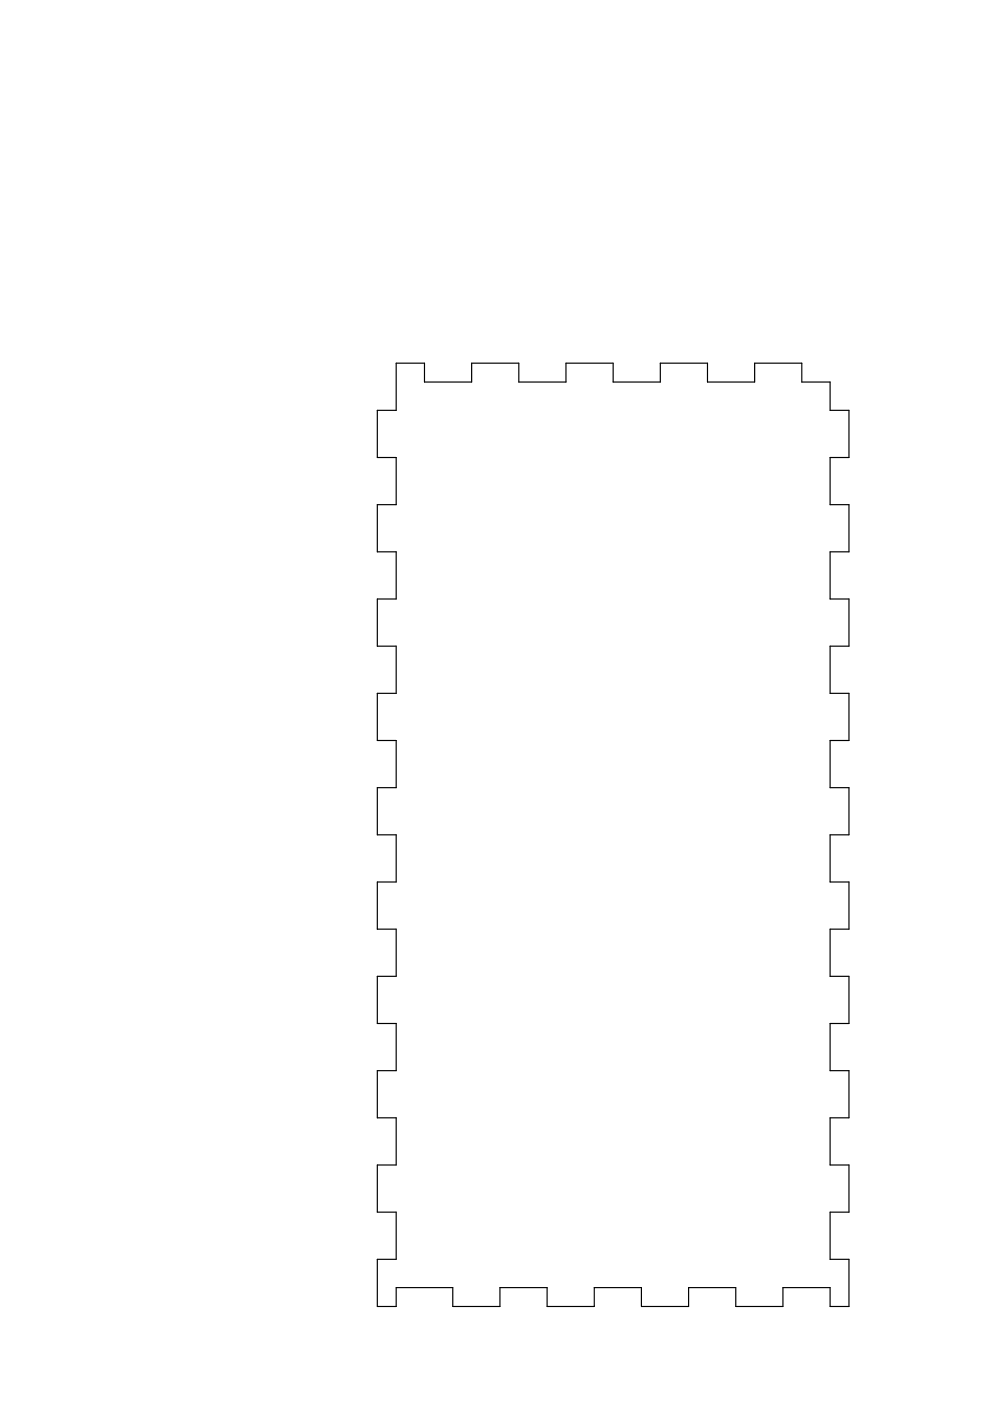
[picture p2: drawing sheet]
<svg xmlns="http://www.w3.org/2000/svg" width="210mm" height="297mm" viewBox="0 0 210 297" stroke-linecap="round" stroke-linejoin="round" font-family="sans-serif">
<path d="M84 77h6v4h10v-4h10v4h10v-4h10v4h10v-4h10v4h10v-4h10v4h6v6h4v10h-4v10h4v10h-4v10h4v10h-4v10h4v10h-4v10h4v10h-4v10h4v10h-4v10h4v10h-4v10h4v10h-4v10h4v10h-4v10h4v10h-4v-4h-10v4h-10v-4h-10v4h-10v-4h-10v4h-10v-4h-10v4h-10v-4h-12v4h-4v-10h4v-10h-4v-10h4v-10h-4v-10h4v-10h-4v-10h4v-10h-4v-10h4v-10h-4v-10h4v-10h-4v-10h4v-10h-4v-10h4v-10h-4v-10h4v-10h-4v-10h4z" fill="none" stroke="#000" stroke-width=".25"/>
</svg>
